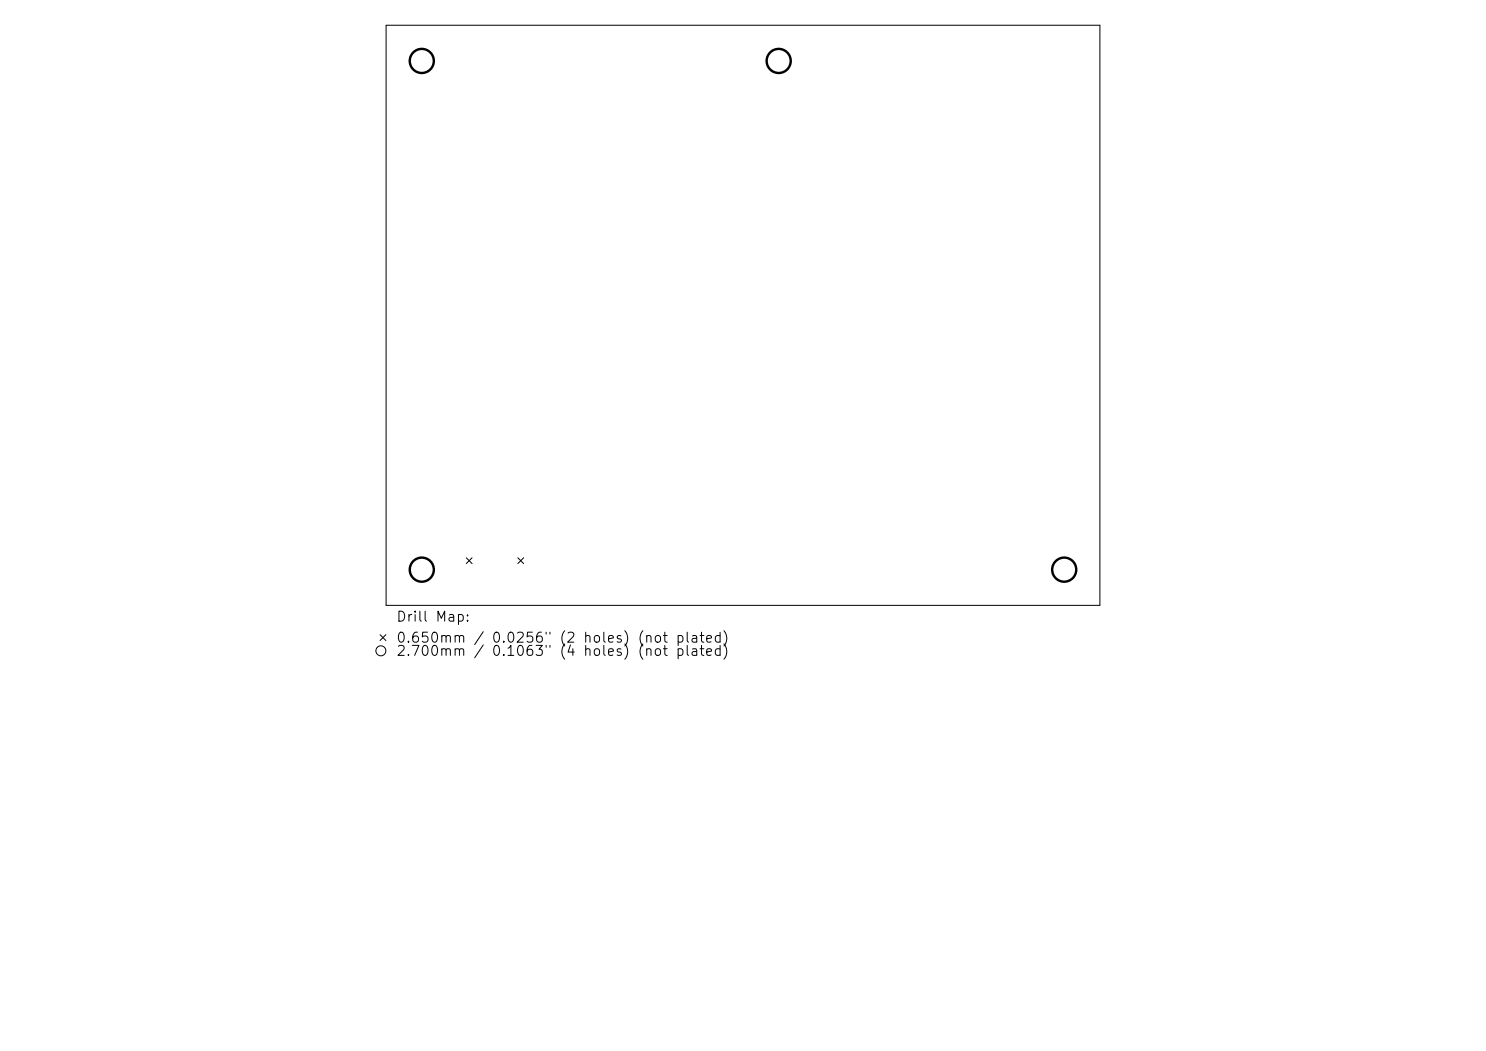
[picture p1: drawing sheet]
<svg xmlns="http://www.w3.org/2000/svg" width="297mm" height="210mm" viewBox="0 0 297 210" stroke-linecap="round" stroke-linejoin="round" font-family="sans-serif">
<defs><g id="words">
<g font-size="2">
<text x="79.1" y="124.7">Drill Map:</text>
<text x="79.1" y="128.9">0.650mm / 0.0256&quot; (2 holes) (not plated)</text>
<text x="79.1" y="131.6">2.700mm / 0.1063&quot; (4 holes) (not plated)</text>
</g>
</g></defs>
<g fill="none" stroke="#000" stroke-width=".2">
<path d="M77.2 5h142.6v116h-142.6zM93.2 111.5l1.2 1.1M94.4 111.5l-1.2 1.1M103.5 111.5l1.2 1.1M104.7 111.5l-1.2 1.1M76 126.8l1.1 1.2M77.1 126.8l-1.1 1.2"/>
<circle cx="76.1" cy="130" r="1"/>
</g>
<g fill="none" stroke="#000" stroke-width=".48">
<circle cx="84.3" cy="12.2" r="2.41"/>
<circle cx="155.6" cy="12.2" r="2.41"/>
<circle cx="84.3" cy="113.8" r="2.41"/>
<circle cx="212.7" cy="113.8" r="2.41"/>
</g>
<use href="#words"/>
</svg>
